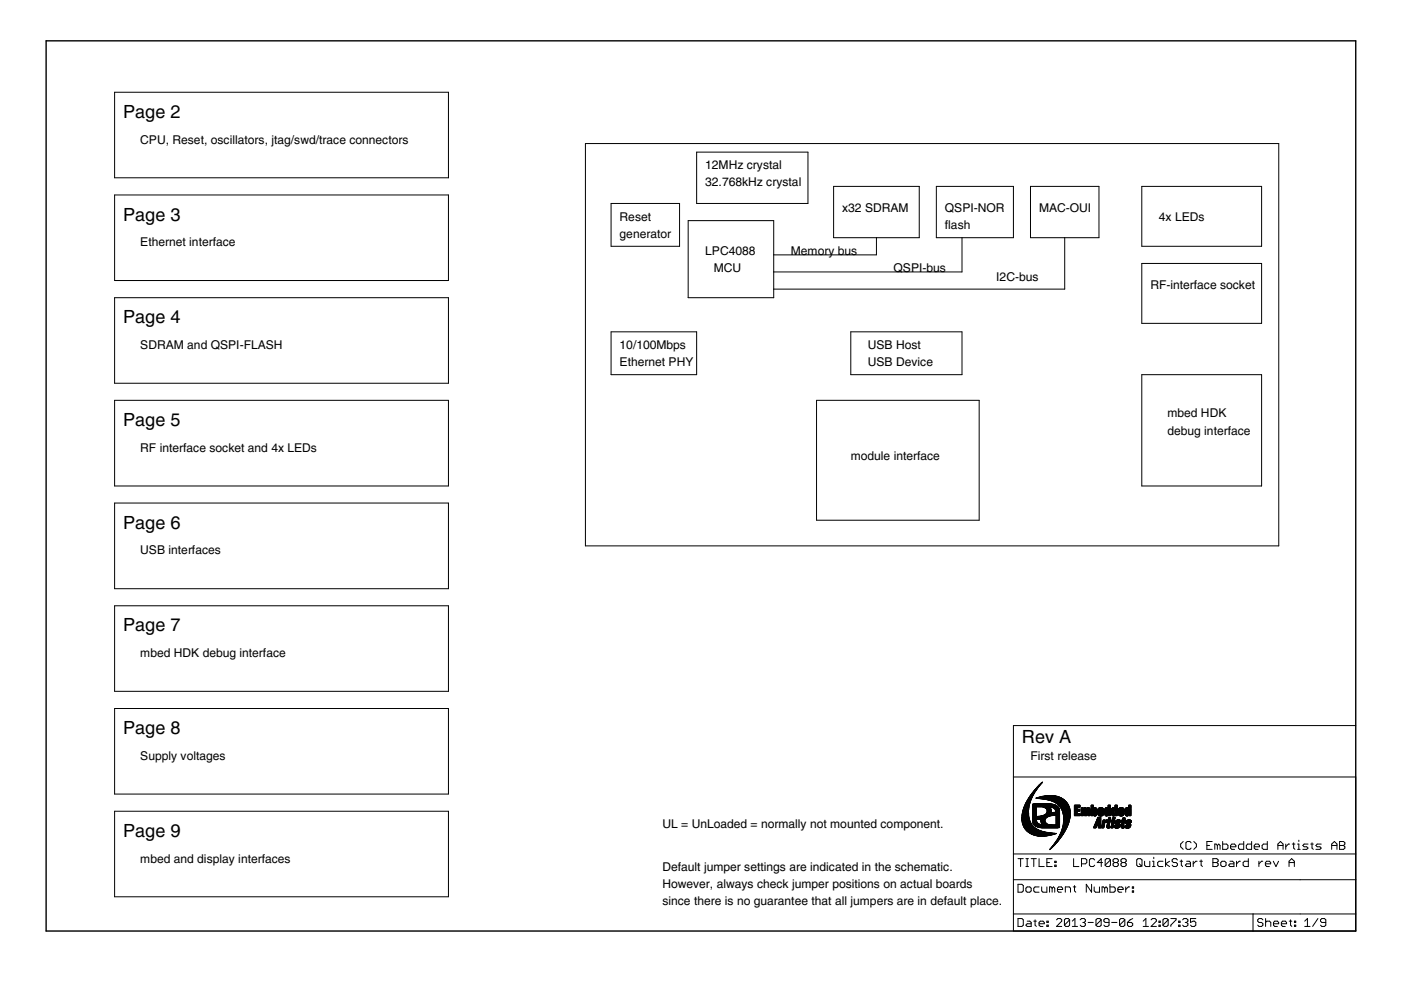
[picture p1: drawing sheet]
<svg xmlns="http://www.w3.org/2000/svg" width="297mm" height="210mm" viewBox="0 0 297 210" stroke-linecap="round" stroke-linejoin="round" font-family="sans-serif">
<defs><g id="words">
<g font-size="4.4">
<text x="26.1" y="25">Page 2</text>
<text x="26.1" y="46.8">Page 3</text>
<text x="26.1" y="68.6">Page 4</text>
<text x="26.1" y="90.3">Page 5</text>
<text x="26.1" y="112.1">Page 6</text>
<text x="26.1" y="133.9">Page 7</text>
<text x="26.1" y="155.7">Page 8</text>
<text x="216.7" y="157.5">Rev A</text>
<text x="26.1" y="177.4">Page 9</text>
</g>
<g font-size="3">
<text x="29.7" y="30.4">CPU, Reset, oscillators, jtag/swd/trace connectors</text>
<text x="149.5" y="35.9">12MHz crystal</text>
<text x="149.5" y="39.5">32.768kHz crystal</text>
<text x="131.4" y="46.8">Reset</text>
<text x="178.6" y="45">x32 SDRAM</text>
<text x="200.3" y="45">QSPI-NOR</text>
<text x="220.3" y="45">MAC-OUI</text>
<text x="245.7" y="46.8">4x LEDs</text>
<text x="29.7" y="52.2">Ethernet interface</text>
<text x="131.4" y="50.4">generator</text>
<text x="200.3" y="48.6">flash</text>
<text x="149.5" y="54">LPC4088</text>
<text x="151.3" y="57.7">MCU</text>
<text x="167.7" y="54">Memory bus</text>
<text x="189.4" y="57.7">QSPI-bus</text>
<text x="211.2" y="59.5">I2C-bus</text>
<text x="243.9" y="61.3">RF-interface socket</text>
<text x="29.7" y="74">SDRAM and QSPI-FLASH</text>
<text x="131.4" y="74">10/100Mbps</text>
<text x="131.4" y="77.6">Ethernet PHY</text>
<text x="184" y="77.6">USB Device</text>
<text x="184" y="74">USB Host</text>
<text x="247.5" y="88.5">mbed HDK</text>
<text x="29.7" y="95.8">RF interface socket and 4x LEDs</text>
<text x="247.5" y="92.1">debug interface</text>
<text x="180.4" y="97.6">module interface</text>
<text x="29.7" y="117.6">USB interfaces</text>
<text x="29.7" y="139.3">mbed HDK debug interface</text>
<text x="29.7" y="161.1">Supply voltages</text>
<text x="218.5" y="161.1">First release</text>
<text x="140.4" y="175.6">UL = UnLoaded = normally not mounted component.</text>
<text x="29.7" y="182.9">mbed and display interfaces</text>
<text x="140.4" y="184.7">Default jumper settings are indicated in the schematic.</text>
<text x="140.4" y="188.3">However, always check jumper positions on actual boards</text>
<text x="140.4" y="192">since there is no guarantee that all jumpers are in default place.</text>
</g>
</g></defs>
<g fill="#000" stroke="#000" stroke-width=".21">
<path d="M24.3 19.6h70.8zM95.1 19.6v18.1zM24.3 19.6v18.1zM24.3 37.7h70.8zM124.1 30.4h147zM147.7 32.3h23.6zM171.3 32.3v10.8zM176.7 39.5h18.2zM194.9 39.5v10.9zM198.5 39.5h16.4zM214.9 39.5v10.9zM218.5 39.5v10.9z"/>
<path d="M218.5 39.5h14.5zM242.1 39.5h25.4zM267.5 39.5v12.7zM271.1 30.4v85.3zM24.3 41.3h70.8zM24.3 41.3v18.2zM95.1 41.3v18.2zM24.3 59.5h70.8zM129.6 43.1h14.5zM129.6 43.1v9.1zM144.1 43.1v9.1zM129.6 52.2h14.5z"/>
<path d="M145.9 46.8h18.1zM147.7 32.3v10.8zM164 46.8v7.2zM164 54v3.7zM164 57.7v3.6zM164 54h21.8zM164 57.7h40zM147.7 43.1h23.6zM176.7 39.5v10.9zM176.7 50.4h9.1zM185.8 50.4v3.6zM185.8 50.4h9.1z"/>
<path d="M198.5 39.5v10.9zM198.5 50.4h5.5zM204 50.4v7.3zM204 50.4h10.9zM218.5 50.4h7.2zM225.7 50.4h7.3zM233 39.5v10.9zM242.1 39.5v12.7zM242.1 55.9h25.4zM242.1 52.2h25.4zM267.5 55.9v12.7zM24.3 63.1h70.8z"/>
<path d="M95.1 63.1v18.2zM129.6 70.4h18.1zM129.6 70.4v9zM145.9 46.8v16.3zM147.7 70.4v9zM129.6 79.4h18.1zM164 61.3v1.8zM145.9 63.1h18.1zM164 61.3h61.7zM180.4 70.4h23.6zM180.4 70.4v9zM204 70.4v9z"/>
<path d="M180.4 79.4h23.6zM225.7 50.4v10.9zM242.1 55.9v12.7zM242.1 79.4h25.4zM242.1 68.6h25.4zM267.5 79.4v23.6zM24.3 63.1v18.2zM24.3 84.9h70.8zM24.3 81.3h70.8zM95.1 84.9v18.1zM173.1 84.9h34.5zM207.6 84.9v25.4z"/>
<path d="M24.3 84.9v18.1zM24.3 106.7h70.8zM24.3 103h70.8zM95.1 106.7v18.1zM124.1 30.4v85.3zM173.1 84.9v25.4zM173.1 110.3h34.5zM242.1 79.4v23.6zM242.1 103h25.4zM124.1 115.7h147zM24.3 106.7v18.1zM24.3 128.4h70.8z"/>
<path d="M24.3 124.8h70.8zM95.1 128.4v18.2zM24.3 128.4v18.2zM24.3 150.2h70.8zM24.3 146.6h70.8zM95.1 150.2v18.2zM214.9 153.8h72.5zM24.3 150.2v18.2zM24.3 172h70.8zM24.3 168.4h70.8zM95.1 172v18.1zM214.9 153.8v10.9z"/>
<path d="M250.3 179v.5zM250.3 179l.6-.6zM251.4 178.7v1.1zM251.4 179.8l.3 .3zM251.4 178.7l.3-.3zM251.7 178.4h.6zM252.3 178.4l.2 .3zM253.7 179v.5zM253.1 178.4l.6 .6zM255.9 178.4v1.7zM255.9 179.3h.6zM255.9 178.4h1.1z"/>
<path d="M257.6 179h.2zM257.8 179l.3 .3zM258.1 179.3v.8zM258.1 179.3l.3-.3zM258.4 179l.3 .3zM258.7 179.3v.8zM259.2 178.4v1.7zM259.2 179h.9zM260.3 179.3v.5zM260.1 179l.2 .3zM260.9 179.3v.5zM261.2 179l-.3 .3z"/>
<path d="M261.2 179h.5zM261.7 179l.3 .3zM262 179.3v.2zM260.9 179.5h1.1zM262.6 179.3v.5zM262.8 179l-.2 .3zM262.8 179h.9zM263.7 178.4v1.7zM264.2 179.3v.5zM264.5 179l-.3 .3zM264.5 179h.9zM265.4 178.4v1.7z"/>
<path d="M265.9 179.3v.5zM266.2 179l-.3 .3zM266.2 179h.5zM266.7 179l.3 .3zM267 179.3v.2zM265.9 179.5h1.1zM267.6 179.3v.5zM267.9 179l-.3 .3zM267.9 179h.8zM268.7 178.4v1.7zM270.9 179l.6-.6zM270.9 179.3h1.1z"/>
<path d="M271.5 178.4l.5 .6zM272 179v1.1zM273.2 179l-.6 .5zM273.2 179h.2zM274 179h.6zM274.3 178.7v1.1zM274.3 179.8l.3 .3zM275.1 179h.3zM275.4 179v1.1zM275.4 178.1v.3zM276.5 179l-.3 .3zM276.2 179.3l.3 .2z"/>
<path d="M276.5 179h.8zM276.5 179.5h.6zM277.1 179.5l.2 .3zM277.9 179h.5zM278.2 178.7v1.1zM278.2 179.8l.2 .3zM279.3 179l-.3 .3zM279 179.3l.3 .2zM279.3 179h.8zM279.3 179.5h.5zM279.8 179.5l.3 .3zM282.3 179l.6-.6z"/>
<path d="M282.3 179.3h1.2zM282.9 178.4l.6 .6zM283.5 179v1.1zM284 178.4h.9zM284 179.3h.9zM284.9 178.4l.2 .3zM284.9 179.3l.2 .2zM285.1 178.7v.3zM285.1 179l-.2 .3zM285.1 179.5v.3zM285.1 179.8l-.2 .3zM214.9 164.7h72.5z"/>
<path d="M287.4 164.7v16.4zM24.3 172v18.1zM24.3 190.1h70.8zM214.9 197.4h50.8zM214.9 193.8v3.6zM214.9 193.8h50.8zM214.9 186.5v7.3zM214.9 181.1v5.4zM214.9 181.1h72.5zM214.9 164.7v16.4zM215.8 194.8v1.6zM215.8 196.4h.9z"/>
<path d="M215.8 182.1h1.2zM215.8 187.5v1.7zM215.8 189.2h.9zM216.4 182.1v1.6zM216.7 196.4l.3-.2zM215.8 194.8h.9zM216.7 189.2l.3-.3zM215.8 187.5h.9zM217 195v1.2zM216.7 194.8l.3 .2zM217 187.8v1.1zM216.7 187.5l.3 .3z"/>
<path d="M217.8 195.9l-.3 .3zM217.5 183.7h.6zM217.5 182.1h.6zM217.5 188.3v.6zM217.5 188.9l.3 .3zM217.8 195.3h.5zM217.5 196.2l.3 .2zM217.8 195.9h.8zM217.8 182.1v1.6zM217.8 189.2h.5zM217.8 188l-.3 .3zM218.3 195.3l.3 .3z"/>
<path d="M218.3 189.2l.3-.3zM217.8 188h.5zM218.6 195.6v.8zM217.8 196.4h.8zM218.6 182.1h1.1zM218.6 188.3v.6zM218.3 188l.3 .3zM219.2 195.3h.5zM219.2 182.1v1.6zM219.2 188.3v.6zM219.2 188.9l.3 .3zM219.5 195v1.2z"/>
<path d="M219.5 196.2l.2 .2zM219.5 188l-.3 .3zM219.5 189.2h.8zM220.3 195.6v.6zM220.3 195.6l.3-.3zM220.3 182.1v1.6zM220.3 183.7h1.1zM219.5 188h.8zM220.3 196.2l.3 .2zM220.6 195.3h.5zM220.9 188v.9zM220.9 188.9l.2 .3z"/>
<path d="M220.6 196.4h.5zM221.1 195.3l.3 .3zM221.1 189.2h.9zM221.4 195.6v.3zM220.3 195.9h1.1zM222 195.3h.2zM222 195.3v.3zM222 196.2h.2zM222 196.2v.2zM222 182.1v1.6zM222 183.7h1.1zM222 182.9h.5z"/>
<path d="M222 188v1.2zM222.2 195.3v.3zM222 195.6h.2zM222.2 196.2v.2zM222 196.4h.2zM222.5 188v1.2zM222.5 188h.3zM222.8 188l.3 .3zM222 182.1h1.1zM223.1 188.3v.9zM223.1 188.3l.3-.3zM223.4 188l.2 .3z"/>
<path d="M223.6 182.6h.3zM223.6 182.6v.3zM223.6 183.4h.3zM223.6 183.4v.3zM223.6 188.3v.9zM223.9 182.6v.3zM223.6 182.9h.3zM223.9 183.4v.3zM223.6 183.7h.3zM225.1 195.3l-1.1 1.1zM224.2 188.3v.6zM224.2 188.3l.3-.3z"/>
<path d="M224.3 194.8l-.3 .2zM224.2 188.9l.3 .3zM224.5 188h.5zM224.3 194.8h.5zM224.5 189.2h.5zM225 188l.3 .3zM224 196.4h1.1zM225.1 195v.3zM224.8 194.8l.3 .2zM225.3 188.3v.3zM224.2 188.6h1.1zM225.7 195v1.2z"/>
<path d="M225.7 195l.3-.2zM226.8 195l-1.1 1.2zM225.9 188v1.2zM225.9 188h.8zM226 194.8h.5zM225.7 196.2l.3 .2zM226.5 194.8l.3 .2zM226 196.4h.5zM226.7 188l.3 .3zM226.8 195v1.2zM226.8 196.2l-.3 .2zM227 188.3v.9z"/>
<path d="M227.4 195.3l.5-.5zM227.4 196.4h1.1zM227.5 188h.6zM227.6 182.1v1.6zM227.6 183.7h1.1zM227.8 187.8v1.1zM227.8 188.9l.3 .3zM227.9 194.8v1.6zM229 195l.3-.2zM229.3 194.8h.5zM229 196.2l.3 .2zM229.3 182.1v1.6z"/>
<path d="M229.3 182.1h.8zM229.8 194.8l.3 .2zM229.6 195.6h.2zM229.8 195.6l.3 .3zM229.3 196.4h.5zM230.1 195v.3zM230.1 195.3l-.3 .3zM230.1 195.9v.3zM230.1 196.2l-.3 .2zM230.1 182.1l.3 .2zM229.3 183.2h.8zM230.3 187.5v1.7z"/>
<path d="M230.3 187.5l1.1 1.7zM230.4 182.3v.6zM230.1 183.2l.3-.3zM230.7 195.6h1.1zM231 182.3v1.1zM231 183.4l.2 .3zM231.2 182.1l-.2 .2zM231.2 183.7h.6zM231.4 187.5v1.7zM231.2 182.1h.6zM232.1 183.4l-.3 .3zM232 188v.9z"/>
<path d="M232 188.9l.3 .3zM231.8 182.1l.3 .2zM232.3 189.2h.8zM232.4 195v1.2zM232.4 195l.2-.2zM233.5 195l-1.1 1.2zM232.6 194.8h.6zM232.4 196.2l.2 .2zM232.6 182.9h1.2zM233.1 188v1.2zM233.2 194.8l.3 .2zM232.6 196.4h.6z"/>
<path d="M233.5 195v1.2zM233.5 196.2l-.3 .2zM233.5 182.1v1.6zM232.6 182.9l.9-.8zM233.7 188v1.2zM233.7 188h.2zM233.9 188l.3 .3zM234 196.2l.3 .2zM234 195v.3zM234 195.3l.3 .3zM234.2 188.3v.9zM234.2 188.3l.3-.3z"/>
<path d="M234.3 196.4h.6zM234.3 194.8l-.3 .2zM234.3 195.6h.8zM234.3 182.3v1.1zM234.3 182.3l.3-.2zM234.3 183.4l1.1-1.1zM234.5 188l.3 .3zM234.6 182.1h.6zM234.3 183.4l.3 .3zM234.8 188.3v.9zM234.9 196.4l.2-.2zM234.3 194.8h.6z"/>
<path d="M235.1 195v1.2zM234.9 194.8l.2 .2zM235.2 182.1l.2 .2zM234.6 183.7h.6zM235.3 187.5v1.7zM235.3 189.2h.9zM235.4 182.3v1.1zM235.4 183.4l-.2 .3zM235.7 195.6h1.1zM236 182.3l.3-.2zM236 183.2v.2zM236 183.2l.3-.3z"/>
<path d="M236 182.3v.3zM236.2 189.2l.3-.3zM235.3 188h.9zM236.3 182.1h.5zM236 183.4l.3 .3zM236 182.6l.3 .3zM236.3 182.9h.5zM236.5 188.3v.6zM236.2 188l.3 .3zM236.8 182.1l.3 .2zM236.8 182.9l.3 .3zM236.3 183.7h.5z"/>
<path d="M237 188.3v.6zM237.3 188l-.3 .3zM237.1 182.3v.3zM237.1 182.6l-.3 .3zM237.1 183.2v.2zM237.1 183.4l-.3 .3zM237 188.9l.3 .3zM237.3 188h.5zM237.4 195v1.2zM237.4 195l.3-.2zM237.4 196.2l1.1-1.2zM237.7 194.8h.5z"/>
<path d="M237.4 196.2l.3 .2zM237.7 182.3l.2-.2zM237.7 183.2v.2zM237.7 183.2l.2-.3zM237.7 182.3v.3zM237.3 189.2h.5zM237.8 188l.3 .3zM237.9 182.1h.6zM237.7 183.4l.2 .3zM237.7 182.6l.2 .3zM237.9 182.9h.6zM238.1 188.3v.3z"/>
<path d="M237 188.6h1.1zM238.2 194.8l.3 .2zM237.7 196.4h.5zM238.5 195v1.2zM238.5 196.2l-.3 .2zM238.5 182.1l.3 .2zM238.5 182.9l.3 .3zM237.9 183.7h.6zM238.7 188v1.2zM238.7 188.6l.5-.6zM238.8 182.3v.3zM238.5 182.9l.3-.3z"/>
<path d="M238.8 183.2v.2zM238.8 183.4l-.3 .3zM239 195.6v.6zM239 196.2l.3 .2zM239.2 188h.3zM239.3 196.4h.6zM239 195.6l.6-.6zM240.2 196.2l-.3 .2zM239 195.6h.9zM240.1 188h.2zM240.1 188v.3zM240.1 188.9h.2z"/>
<path d="M240.1 188.9v.3zM239.6 195l.6-.2zM240.2 195.9v.3zM239.9 195.6l.3 .3zM240.3 188v.3zM240.1 188.3h.2zM240.3 188.9v.3zM240.1 189.2h.2zM241 182.3v1.1zM241 182.3l.3-.2zM241.3 182.1h.5zM241 183.4l.3 .3z"/>
<path d="M241.6 183.2l.5 .5zM241.8 182.1l.3 .2zM241.3 183.7h.5zM242.1 182.3v1.1zM242.1 183.4l-.3 .3zM242.4 195.3l.6-.5zM242.4 196.4h1.1zM242.7 182.6v.8zM242.7 183.4l.3 .3zM243 194.8v1.6zM243 183.7h.8zM243.8 182.6v1.1z"/>
<path d="M244.1 196.4l1.1-1.1zM244.1 195l.2-.2zM244.3 182.6h.3zM244.3 183.7h.6zM244.6 182.6v1.1zM244.6 181.8v.3zM244.3 194.8h.6zM244.1 196.4h1.1zM245.2 195v.3zM244.9 194.8l.3 .2zM245.4 182.9v.5zM245.4 183.4l.3 .3z"/>
<path d="M245.7 195.3h.3zM245.7 195.3v.3zM245.7 196.2h.3zM245.7 196.2v.2zM245.4 182.9l.3-.3zM245.7 183.7h.9zM246 195.3v.3zM245.7 195.6h.3zM246 196.2v.2zM245.7 196.4h.3zM246.6 195v1.2zM246.6 195l.2-.2z"/>
<path d="M247.7 195l-1.1 1.2zM245.7 182.6h.9zM246.8 194.8h.6zM246.6 196.2l.2 .2zM247.1 182.1v1.6zM247.1 183.2l.9-.6zM247.4 194.8l.3 .2zM246.8 196.4h.6zM247.7 195v1.2zM247.7 196.2l-.3 .2zM247.1 183.2l.9 .5zM248.2 194.8h1.1z"/>
<path d="M248.2 196.2v.2zM248.5 182.3v.3zM248.5 182.6l.3 .3zM248.8 182.1l-.3 .2zM248.8 182.9h.6zM248.5 183.4l.3 .3zM249.3 194.8v.2zM249.3 195l-1.1 1.2zM248.8 182.1h.6zM249.4 182.9l.2 .3zM248.8 183.7h.6zM249.4 182.1l.2 .2z"/>
<path d="M249.6 183.2v.2zM249.6 183.4l-.2 .3zM249.9 195.3h.3zM249.9 195.3v.3zM249.9 196.2h.3zM249.9 196.2v.2zM250.2 195.3v.3zM249.9 195.6h.3zM250.2 196.2v.2zM249.9 196.4h.3zM250.2 182.6h.5zM250.5 182.3v1.1z"/>
<path d="M250.5 183.4l.2 .3zM250.7 195l.3-.2zM250.3 179.5l.6 .6zM251 194.8h.6zM250.7 196.2l.3 .2zM251.3 183.4l.3-.2zM251.6 194.8l.3 .2zM251.3 195.6h.3zM251.6 195.6l.3 .3zM251 196.4h.6zM251.6 182.6h.5zM251.3 183.4l.3 .3z"/>
<path d="M251.6 183.2h.8zM251.7 180.1h.6zM251.9 195v.3zM251.6 195.6l.3-.3zM251.9 195.9v.3zM251.6 196.4l.3-.2zM252.1 182.6l.3 .3zM252.5 179.8l-.2 .3zM252.4 194.8v.8zM252.4 195.6l.6-.3zM252.4 182.9v.8zM251.6 183.7h.8z"/>
<path d="M252.4 196.2l.3 .2zM253 195.3h.2zM253 182.6v1.1zM253 183.2l.5-.6zM253.1 180.1l.6-.6zM253.2 195.3l.3 .3zM252.7 196.4h.5zM252.4 194.8h1.1zM253.5 195.6v.6zM253.2 196.4l.3-.2zM253.5 182.6h.3zM254.4 182.6h.5z"/>
<path d="M254.7 182.3v1.1zM254.7 183.4l.2 .3zM255.9 180.1h1.1zM257.2 182.1v1.6zM257.2 182.1h.8zM257.2 182.9h.8zM257.6 179v1.1zM258 182.1l.3 .2zM258 182.9l.3 .3zM257.2 183.7h.8zM258.3 182.3v.3zM258 182.9l.3-.3z"/>
<path d="M258.3 183.2v.2zM258.3 183.4l-.3 .3zM258.8 182.9v.5zM258.8 183.4l.3 .3zM259.1 183.7h.6zM259.1 182.6l-.3 .3zM259.2 180.1h.9zM259.7 183.7l.2-.3zM259.1 182.6h.6zM259.9 182.9v.5zM259.7 182.6l.2 .3zM260.1 180.1l.2-.3z"/>
<path d="M260.5 183.4l.3-.2zM260.8 182.6h.5zM260.5 183.4l.3 .3zM260.8 183.2h.8zM260.9 179.8l.3 .3zM261.3 182.6l.3 .3zM261.6 182.9v.8zM260.8 183.7h.8zM261.2 180.1h.5zM262.2 182.6v1.1zM262.7 182.6l-.5 .6zM262.7 182.6h.3z"/>
<path d="M262.6 179.8l.2 .3zM263.6 182.9v.5zM263.6 182.9l.2-.3zM262.8 180.1h.9zM263.6 183.4l.2 .3zM263.8 182.6h.9zM264.2 179.8l.3 .3zM264.7 182.1v1.6zM263.8 183.7h.9zM264.5 180.1h.9zM265.7 193.8v3.6zM265.7 193.8h10z"/>
<path d="M265.7 197.4h21.7zM265.9 179.8l.3 .3zM266.7 195v.3zM266.7 195.3l.2 .3zM266.2 180.1h.5zM266.9 182.6v1.1zM266.9 183.2l.6-.6zM266.9 194.8l-.2 .2zM266.9 195.6h.6zM266.7 196.2l.2 .2zM267.5 182.6h.2zM266.9 194.8h.6z"/>
<path d="M267.5 195.6l.3 .3zM266.9 196.4h.6zM267.5 194.8l.3 .2zM267.8 195.9v.3zM267.8 196.2l-.3 .2zM267.6 179.8l.3 .3zM268.3 182.9v.5zM268.3 182.9l.3-.3zM268.3 194.8v1.6zM268.3 195.6l.3-.3zM268.3 183.4l.3 .3zM268.6 182.6h.5z"/>
<path d="M268.6 195.3h.6zM267.9 180.1h.8zM268.6 183.7h.5zM269.1 182.6l.3 .3zM269.2 195.3l.2 .3zM269.4 182.9v.3zM268.3 183.2h1.1zM269.4 195.6v.8zM270 182.6l.5 1.1zM270 195.6v.6zM270 195.6l.3-.3zM270 196.2l.3 .2z"/>
<path d="M270.3 195.3h.5zM271.1 182.6l-.6 1.1zM270.3 196.4h.5zM270.8 195.3l.3 .3zM270.9 179v1.1zM271.1 195.6v.3zM270 195.9h1.1zM271.7 195.6v.6zM271.7 195.6l.2-.3zM271.7 196.2l.2 .2zM271.9 195.3h.6zM271.9 196.4h.6z"/>
<path d="M272.5 195.3l.3 .3zM272.6 179v1.1zM272.8 195.6v.3zM271.7 195.9h1.1zM273.3 182.6v1.1zM273.9 182.1l-.6 .5zM273.3 182.9h1.1zM273.3 195.3h.6zM273.6 195v1.2zM273.6 196.2l.3 .2zM273.9 182.1l.5 .5zM274.4 182.6v1.1z"/>
<path d="M274.4 195.3h.3zM274.4 195.3v.3zM274.4 196.2h.3zM274.4 196.2v.2zM274.7 195.3v.3zM274.4 195.6h.3zM274.7 196.2v.2zM274.4 196.4h.3zM275.1 180.1h.6zM214.9 186.5h60.8zM275.7 193.8h11.7zM276.2 180.1h.9z"/>
<path d="M276.6 195.3l.6-.5zM276.6 196.4h1.1zM277.1 180.1l.2-.3zM277.2 194.8v1.6zM279.4 194.8l-1.1 1.6zM279 180.1h.8zM279.8 180.1l.3-.3zM280 196.2l.2 .2zM280 195v.3zM280 195.3l.2 .3zM280.2 196.4h.6zM280.2 194.8l-.2 .2z"/>
<path d="M280.2 195.6h.9zM280.8 196.4l.3-.2zM280.2 194.8h.6zM281.1 195v1.2zM280.8 194.8l.3 .2zM282.3 179v1.1zM284 178.4v1.7zM284 180.1h.9zM275.7 186.5h11.7zM287.4 186.5v7.3zM287.4 193.8v3.6zM287.4 181.1v5.4z"/>
</g>
<path d="M9.8 8.7v188.7zM9.8 8.7h277.6zM287.4 8.7v188.7zM9.8 197.4h277.6z" fill="#000" stroke="#000" stroke-width=".3"/>
<g fill="#000" stroke="#000" stroke-width=".21">
<path d="M216.6 173.8l1.7 .1zM216.6 173.8h1.6zM216.6 173.7l1.6 .1zM216.6 173.7h1.6zM216.6 173.6l1.6 .1zM216.6 173.6h1.6zM216.7 173.5l1.5 .1zM216.7 173.5h1.5zM216.7 173.4l1.5 .1zM216.7 173.4h1.5zM216.7 173.4h1.4zM216.7 173.3l1.4 .1z"/>
<path d="M216.7 173.3h1.4zM216.7 173.2l1.4 .1zM216.7 173.2h1.4zM216.7 174l1.6 .1zM216.7 174h1.6zM216.7 173.9l1.6 .1zM216.7 173.9h1.6zM216.7 172.9h1.4zM216.7 172.8l1.4 .1zM216.7 172.8h1.4zM216.7 174.2h1.7zM216.7 174.1l1.7 .1z"/>
<path d="M216.7 174.1h1.7zM216.7 174l1.7 .1zM216.7 173.1l1.4 .1zM216.7 173.1h1.4zM216.7 173l1.4 .1zM216.7 173h1.4zM216.7 172.9l1.4 .1zM216.7 174.3l1.8 .1zM216.7 174.3h1.8zM216.7 174.3h1.7zM216.7 174.2l1.7 .1zM216.7 172.7l1.4 .1z"/>
<path d="M216.7 172.7h1.4zM216.7 172.6l1.4 .1zM216.7 172.6h1.4zM216.7 172.5l1.4 .1zM216.8 174.5l1.8 .1zM216.8 174.5h1.7zM216.8 174.4l1.7 .1zM216.8 174.4h1.7zM216.8 172.5h1.3zM216.8 172.4l1.3 .1zM216.8 172.4h1.3zM216.8 172.3l1.3 .1z"/>
<path d="M216.8 174.6l1.9 .1zM216.8 174.6h1.8zM216.8 172.3h1.3zM216.8 172.2l1.3 .1zM216.8 172.2h1.3zM216.8 172.1l1.3 .1zM216.8 174.8h1.9zM216.8 174.7l1.9 .1zM216.8 174.7h1.9zM216.8 172.1h1.3zM216.8 172l1.3 .1zM216.8 172h1.3z"/>
<path d="M216.9 174.8h1.9zM216.9 174.8l1.9 .1zM216.9 172h1.2zM216.9 171.9l1.2 .1zM216.9 171.9h1.2zM216.9 174.9h1.9zM216.9 174.9l2 .1zM216.9 174.9l1.9 .1zM216.9 171.8l1.2 .1zM216.9 171.8h1.2zM216.9 171.7l1.2 .1zM216.9 171.7h1.2z"/>
<path d="M216.9 171.6l1.2 .1zM217 175l1.9 .1zM217 175h1.9zM217 175.1l2 .1zM217 175.1h2zM217 171.6h1.1zM217 171.5l1.1 .1zM217 171.5h1.1zM217 171.4l1.1 .1zM217 171.4h1.1zM217 175.2h2.1zM217 175.3h2.2z"/>
<path d="M217 175.2l2.1 .1zM217 171.3l1.1 .1zM217 171.3h1.1zM217.1 175.3l2.1 .1zM217.1 175.3h2.1zM217.1 171.2l1 .1zM217.1 171.2h1zM217.1 175.4h2.2zM217.1 171.1l1 .1zM217.1 171.1h1zM217.2 175.5h2.2zM217.2 175.4l2.1 .1z"/>
<path d="M217.2 171l.9 .1zM217.2 171h1zM217.2 175.5l2.3 .1zM217.2 170.9l1 .1zM217.2 170.9h1zM217.2 175.6h2.3zM217.2 170.8l1 .1zM217.3 175.6l2.3 .1zM217.3 175.6h2.3zM217.3 170.8h.9zM217.3 170.7l.9 .1zM217.3 175.7h2.4z"/>
<path d="M217.3 170.7h.9zM217.3 170.6l.9 .1zM217.3 175.7l2.5 .1zM217.3 175.7h2.5zM217.4 170.6h.8zM217.4 170.5l.8 .1zM217.4 175.8h2.4zM217.4 170.5h.9zM217.4 170.4l.9 .1zM217.4 175.8l2.5 .1zM217.4 175.9h2.6zM217.4 170.4h.9z"/>
<path d="M217.4 170.3l.9 .1zM217.5 175.9h2.6zM217.5 170.3h.8zM217.5 175.9l2.6 .1zM217.5 170.2l.9 .1zM217.5 170.2h.9zM217.5 176h2.7zM217.6 170.2h.8zM217.6 170.1l.8 .1zM217.6 176h2.7zM217.6 176l2.8 .1zM217.6 170.1h.8z"/>
<path d="M217.6 176.1h2.9zM217.6 170l.8 .1zM217.6 170h.8zM217.7 176.1h2.9zM217.7 169.9h.8zM217.7 169.9l.7 .1zM217.7 176.1l3 .1zM217.7 176.2h3.1zM217.7 169.8l.8 .1zM217.7 169.8h.8zM217.8 176.2l3.1 .1zM217.8 169.8h.7z"/>
<path d="M217.8 169.7l.7 .1zM217.8 176.3h3.2zM217.8 169.7h.7zM217.8 169.6l.8 .1zM217.9 176.3h3.2zM217.9 169.6h.7zM217.9 169.5l.7 .1zM217.9 176.3l3.4 .1zM217.9 169.5h.7zM218 176.4h3.4zM218 169.4l.7 .1zM218 176.4h3.6z"/>
<path d="M218 169.4h.6zM218 169.3l.7 .1zM218 169.3h.7zM218.1 176.4l3.7 .1zM218.1 169.2l.6 .1zM218.1 176.5h3.9zM218.1 169.2h.6zM218.1 169.2h.7zM218.1 169.1l.7 .1zM218.1 176.5l4.1 .1zM218.2 169.1h.6zM218.2 169l.6 .1z"/>
<path d="M218.2 176.6h4.3zM218.2 176.6h4.6zM218.2 169h.6zM218.3 168.9l.6 .1zM218.3 168.9h.6zM218.3 168.8l.6 .1zM218.3 176.6l4.9 .1zM218.4 168.8l.5 .1zM218.4 176.7h5.2zM218.4 168.8h.5zM218.4 168.7l.5 .1zM218.4 168.7h.6z"/>
<path d="M218.4 176.7h5.6zM218.5 168.7h.5zM218.5 168.6l.5 .1zM218.5 176.7l5.4 .1zM218.5 168.6h.5zM218.5 168.6h.6zM218.6 168.5l.5 .1zM218.6 168.5h.5zM218.6 176.8h5.2zM218.6 168.4l.5 .1zM218.7 176.8h5zM218.7 168.4l.4 .1z"/>
<path d="M218.7 168.4h.5zM218.7 168.3l.5 .1zM218.7 176.8l4.9 .1zM218.8 168.3h.4zM218.8 168.2l.4 .1zM218.8 176.9h4.7zM218.8 168.2h.5zM218.9 168.1l.4 .1zM218.9 168.1h.4zM218.9 176.9l4.4 .1zM218.9 168l.4 .1zM218.9 174.2l.9 .1z"/>
<path d="M218.9 174.2h.9zM218.9 174.1l.9 .1zM218.9 174.1h.9zM218.9 174l.9 .1zM218.9 174l.8 .1zM218.9 174h.8zM218.9 173.9l.8 .1zM218.9 173.9h.8zM218.9 173.8l.8 .1zM218.9 173.8h.8zM218.9 173.8h.9zM218.9 173.4h2.9z"/>
<path d="M218.9 173.2h3.2zM218.9 170.9h5.2zM218.9 170.7l4.9 .1zM218.9 174.3h.9zM218.9 173.7l1 .1zM218.9 173.7h1.3zM218.9 173.7h1.6zM218.9 173.6l1.8 .1zM218.9 173.6h2.8zM218.9 173.5l2.8 .1zM218.9 173.5h2.8zM218.9 173.4l2.9 .1z"/>
<path d="M218.9 173.3l3 .1zM218.9 173.3h3zM218.9 173.2l3.1 .1zM218.9 173.1l3.3 .1zM218.9 173.1h3.4zM218.9 173.1h.8zM218.9 173l.8 .1zM218.9 173h.8zM218.9 172.9l.8 .1zM218.9 172.9h.8zM218.9 172.8l.8 .1zM218.9 172.8h.8z"/>
<path d="M218.9 172.7l.8 .1zM218.9 172.7h.8zM218.9 172.6l.8 .1zM218.9 172.6h.8zM218.9 172.5l.8 .1zM218.9 172.5h.8zM218.9 172.4l.8 .1zM218.9 172.4h.8zM218.9 172.3l.8 .1zM218.9 172.3h.8zM218.9 172.2l.8 .1zM218.9 172.2h.8z"/>
<path d="M218.9 172.1l.8 .1zM218.9 172.1h.8zM218.9 172l.8 .1zM218.9 172h.8zM218.9 171.9l.8 .1zM218.9 171.9h.8zM218.9 171.8l.8 .1zM218.9 171.8h.8zM218.9 171.7l.8 .1zM218.9 171.7h.8zM218.9 171.6l.8 .1zM218.9 171.6h.8z"/>
<path d="M218.9 171.5l.8 .1zM218.9 171.5h.8zM218.9 171.4l.8 .1zM218.9 171.4h.8zM218.9 171.3l.8 .1zM218.9 171.3h.8zM218.9 171.2l.8 .1zM218.9 171.2h.8zM218.9 171.1l.8 .1zM218.9 171.1h.8zM218.9 171l.8 .1zM218.9 171h5.4z"/>
<path d="M218.9 171h5.3zM218.9 170.9l5.3 .1zM218.9 170.8l5.1 .1zM218.9 170.8h5.1zM218.9 170.7l5 .1zM218.9 170.7h4.9zM218.9 170.6l4.7 .1zM218.9 170.6h4.7zM218.9 170.6h4.5zM218.9 170.5l4.4 .1zM218.9 170.5h4.2zM218.9 168l.5 .1z"/>
<path d="M219 174.4l.9 .1zM219 177h4.2zM219 174.4h.9zM219 174.3l.9 .1zM219 168h.4zM219 174.5l1 .1zM219 174.5h1zM219 167.9l.4 .1zM219 174.6h1.1zM219.1 174.5l1 .1zM219.1 167.9h.3zM219.1 174.6l1.1 .1z"/>
<path d="M219.1 177h3.9zM219.1 174.7h1.1zM219.1 170.5h3.8zM219.1 167.8l.4 .1zM219.1 174.7l1.3 .1zM219.1 174.7h1.2zM219.1 174.8h1.4zM219.1 167.8h.4zM219.2 177l3.7 .1zM219.2 167.7l.3 .1zM219.2 174.8l1.7 .1zM219.2 174.8h1.5z"/>
<path d="M219.2 167.7h.4zM219.2 174.9h3.9zM219.3 174.9l5.3 .1zM219.3 167.6l.3 .1zM219.3 167.6h.4zM219.3 177.1h3.4zM219.3 167.5l.4 .1zM219.4 167.5h.4zM219.4 175h5.2zM219.4 170.4l3.2 .1zM219.4 177.1h3.2zM219.4 175l5.2 .1z"/>
<path d="M219.4 167.4l.4 .1zM219.4 167.4h.4zM219.5 167.4h.3zM219.5 175.1h5.1zM219.5 167.3l.3 .1zM219.5 167.3h.4zM219.6 177.1l2.8 .1zM219.6 175.1l5 .1zM219.6 167.2l.3 .1zM219.6 169.2h5.5zM219.6 167.2h.3zM219.6 175.2h5z"/>
<path d="M219.7 167.2h.3zM219.7 175.2h4.9zM219.7 169.2l5.4 .1zM219.7 167.1l.3 .1zM219.7 177.2h2.5zM219.7 169.2h5.3zM219.7 171l4.6 .1zM219.7 167.1h.3zM219.8 175.2l4.8 .1zM219.8 167l.2 .1zM219.8 167h.3zM219.8 169.1l5.2 .1z"/>
<path d="M219.8 166.9l.3 .1zM219.9 175.3h4.7zM219.9 177.2h2.1zM219.9 166.9h.2zM219.9 166.9h.3zM219.9 169.1h5zM220 166.8l.2 .1zM220 166.8h.2zM220.1 175.3l4.5 .1zM220.1 169.1h4.7zM220.1 166.7l.2 .1zM220.1 166.7h.2z"/>
<path d="M220.1 166.6l.3 .1zM220.1 177.2l1.5 .1zM220.1 166.6h.3zM220.2 175.4h4.4zM220.2 169l4.5 .1zM220.2 166.6h.2zM220.2 173.1h2.2zM220.2 169.3h5zM220.2 166.5l.2 .1zM220.3 166.5h.2zM220.3 169h4.3zM220.3 166.4l.2 .1z"/>
<path d="M220.4 175.4l4.2 .1zM220.4 166.4h.1zM220.4 166.3l.2 .1zM220.4 166.3h.2zM220.5 169h4.1zM220.5 166.3h.1zM220.5 177.3h.7zM220.5 175.5h4.1zM220.6 173l1.9 .1zM220.6 166.2l.1 .1zM220.6 166.2h.1zM220.6 169.3l4.7 .1z"/>
<path d="M220.6 168.9l3.9 .1zM220.6 166.1l.2 .1zM220.7 174l.8 .1zM220.7 174h.8zM220.7 173.9l.8 .1zM220.7 166.1h.1zM220.7 174.3h.9zM220.7 174.2l.9 .1zM220.7 174.2h.9zM220.7 174.1l.9 .1zM220.7 174.1h.9zM220.7 174l.9 .1z"/>
<path d="M220.7 173.9h.9zM220.7 173.8l.9 .1zM220.7 173.8h.9zM220.7 173.7l.9 .1zM220.7 173.7h.9zM220.7 174.3l.9 .1zM220.7 173.6l.9 .1zM220.7 173h1.9zM220.7 168.9h3.6zM220.7 166l.2 .1zM220.8 174.4l.9 .1zM220.8 174.4h.9z"/>
<path d="M220.8 175.5h3.5zM220.8 174.5l1 .1zM220.8 174.5h1zM220.8 166h.1zM220.8 165.9l.1 .1zM220.8 174.6h1.1zM220.9 174.6l1 .1zM220.9 174.7h1.1zM220.9 173h1.9zM220.9 169.4h4.4zM220.9 168.8l3.3 .1zM220.9 174.7l1.2 .1z"/>
<path d="M221 174.8h1.2zM221 174.8h1.3zM221 174.8l1.4 .1zM221 172.9l1.9 .1zM221 171.1h3.3zM221.1 168.8l3 .1zM221.1 172.9h2.1zM221.2 169.4h4.2zM221.2 171.1l1.4 .1zM221.3 172.8l2.4 .1zM221.3 168.8h2.7zM221.3 172.8h3.3z"/>
<path d="M221.3 171.1l1.3 .1zM221.4 171.2h1.2zM221.4 172.8h3.2zM221.4 169.4l4 .1zM221.5 172.7l3.1 .1zM221.5 171.2l1.2 .1zM221.5 168.7l2.3 .1zM221.6 172.7h3zM221.6 171.2l1.1 .1zM221.6 171.3h1.1zM221.7 171.3l1 .1zM221.7 169.5h3.8z"/>
<path d="M221.7 172.6l2.9 .1zM221.7 172.6h2.9zM221.7 171.4h1.1zM221.8 172.6h2.8zM221.8 168.7h1.8zM221.8 171.4h1zM221.8 172.5l2.8 .1zM221.8 171.4l1 .1zM221.8 172.5h2.8zM221.8 171.5h1zM221.8 169.5h3.7zM221.9 172.4l2.7 .1z"/>
<path d="M221.9 172.4h2.7zM221.9 171.5l.9 .1zM221.9 171.5h.9zM221.9 171.6h.9zM222 172.3l2.6 .1zM222 172.3h.8zM222 171.6l.8 .1zM222 172.2l.9 .1zM222 172.2h.9zM222 171.7l.9 .1zM222 171.7h.9zM222 172.1l.9 .1z"/>
<path d="M222 172.1h.9zM222 172l.9 .1zM222 172h.9zM222 171.9l.9 .1zM222 171.9h.9zM222 171.8l.9 .1zM222 171.8h.9zM222 169.5l3.6 .1zM222.2 168.7h1.1zM222.2 169.6h3.4zM222.4 169.6l3.3 .1zM222.5 169.7h3.2z"/>
<path d="M222.6 169.7h3.2zM222.7 169.7l3.1 .1zM222.7 179.9h.2zM222.8 171.1l1.6 .1zM222.8 179.8l.1 .1zM222.8 179.8h.2zM222.9 179.7l.1 .1zM222.9 169.8h2.9zM222.9 179.7h.1zM222.9 179.7h.2zM222.9 179.6l.2 .1zM222.9 169.8h3z"/>
<path d="M223 179.6h.1zM223 171.1l1.4 .1zM223 172.3h1.6zM223 179.6h.2zM223 169.8l2.9 .1zM223.1 179.5l.1 .1zM223.1 179.5h.1zM223.1 171.2h1.3zM223.1 179.5h.2zM223.1 179.4l.2 .1zM223.2 179.4h.2zM223.2 169.9h2.8z"/>
<path d="M223.2 179.3l.2 .1zM223.2 171.2l1.3 .1zM223.2 179.3h.2zM223.2 172.3h1.4zM223.3 179.3h.2zM223.3 179.2l.2 .1zM223.3 179.2h.2zM223.3 171.2l1.2 .1zM223.3 179.2h.3zM223.4 171.3h1.1zM223.4 169.9l2.6 .1zM223.4 179.1l.2 .1z"/>
<path d="M223.4 171.3l1.1 .1zM223.4 170h2.7zM223.4 179.1h.3zM223.4 179l.3 .1zM223.4 179h.3zM223.5 179h.2zM223.5 171.4h1zM223.5 170l2.6 .1zM223.5 172.2l1.1 .1zM223.5 178.9l.3 .1zM223.5 178.9h.3zM223.5 171.4h1.1z"/>
<path d="M223.5 171.4l1.1 .1zM223.5 170.1h2.6zM223.6 178.8l.3 .1zM223.6 178.8h.3zM223.6 171.5h1zM223.6 170.1h2.5zM223.6 178.7l.3 .1zM223.7 171.5l.9 .1zM223.7 178.7h.3zM223.7 178.6l.3 .1zM223.7 171.6h.9zM223.7 170.1l2.5 .1z"/>
<path d="M223.7 178.6h.4zM223.7 171.6l.9 .1zM223.7 170.2h2.5zM223.8 178.6h.3zM223.8 171.7l.8 .1zM223.8 171.7h.8zM223.8 178.5l.3 .1zM223.8 178.5h.4zM223.8 172.8l.8 .1zM223.8 172.2h.8zM223.8 172.1l.8 .1zM223.8 171.9l.8 .1z"/>
<path d="M223.8 171.9h.8zM223.8 171.8l.8 .1zM223.8 171.8h.8zM223.8 170.2h2.4zM223.8 172.1h.8zM223.8 172l.8 .1zM223.8 172h.8zM223.9 178.4h.3zM223.9 178.4l.3 .1zM223.9 172.9h.7zM223.9 170.2l2.4 .1zM223.9 178.4h.4z"/>
<path d="M223.9 170.3h2.4zM223.9 174.9h.7zM223.9 174.8l.7 .1zM223.9 174.8h.7zM223.9 174.7l.7 .1zM223.9 174.7h.7zM223.9 174.6l.7 .1zM223.9 174.6h.7zM223.9 174.5l.7 .1zM223.9 174.5h.7zM223.9 174.4l.7 .1zM223.9 174.4h.7z"/>
<path d="M223.9 174.3l.7 .1zM223.9 174.3h.7zM223.9 174.2l.7 .1zM223.9 174.2h.7zM223.9 174.1l.7 .1zM223.9 174.1h.7zM223.9 174l.7 .1zM223.9 174h.7zM223.9 173.9l.7 .1zM223.9 173.9h.7zM223.9 173.8l.7 .1zM223.9 173.8h.7z"/>
<path d="M223.9 173.7l.7 .1zM223.9 173.7h.7zM223.9 173.6l.7 .1zM223.9 173.6h.7zM223.9 173.5l.7 .1zM223.9 173.5h.7zM223.9 173.4l.7 .1zM223.9 173.4h.7zM223.9 173.3l.7 .1zM223.9 173.3h.7zM223.9 173.2l.7 .1zM223.9 173.2h.7z"/>
<path d="M223.9 173.1l.7 .1zM223.9 173.1h.7zM223.9 173l.7 .1zM223.9 173h.7zM223.9 172.9l.7 .1zM223.9 178.3l.4 .1zM224 178.3h.3zM224 178.2l.4 .1zM224 170.3h2.3zM224 178.2h.4zM224 170.3l2.4 .1zM224.1 178.1l.4 .1z"/>
<path d="M224.1 170.4h2.2zM224.1 178.1h.4zM224.1 178l.4 .1zM224.1 170.4l2.3 .1zM224.2 178h.4zM224.2 170.5h2.2zM224.2 177.9l.4 .1zM224.2 177.9h.4zM224.2 177.8l.5 .1zM224.3 177.8l.4 .1zM224.3 177.8h.4zM224.3 170.5l2.1 .1z"/>
<path d="M224.3 170.6h2.2zM224.3 177.7l.4 .1zM224.3 177.7l.5 .1zM224.3 177.7h.5zM224.4 177.6l.5 .1zM224.4 177.6h.5zM224.4 170.6l2.1 .1zM224.4 170.7h2.1zM224.4 177.5l.5 .1zM224.5 177.5h.5zM224.5 170.7l2 .1zM224.5 177.4l.5 .1z"/>
<path d="M224.5 170.7l2.1 .1zM224.5 177.4h.5zM224.5 177.3l.5 .1zM224.5 170.8h2.1zM224.6 177.3l.5 .1zM224.6 177.3h.5zM224.6 170.8l2 .1zM224.6 177.2l.5 .1zM224.6 177.2h.5zM224.6 170.9h2zM224.6 177.2h.6zM224.6 177.1l.6 .1z"/>
<path d="M224.7 177.1h.5zM224.7 177.1h.6zM224.7 170.9l1.9 .1zM224.7 177l.6 .1zM224.7 177h.6zM224.7 171h2zM224.7 171h1.9zM224.7 176.9l.7 .1zM224.7 171l2 .1zM224.8 176.9h.6zM224.8 176.8l.6 .1zM224.8 171.1h1.9z"/>
<path d="M224.8 176.8h.6zM224.8 171.1l1.9 .1zM224.9 176.7l.6 .1zM224.9 171.2h1.9zM224.9 176.7h.6zM224.9 176.6l.6 .1zM224.9 176.6h.7zM224.9 171.2l1.9 .1zM224.9 171.3h1.9zM224.9 176.5l.7 .1zM225 176.4h.7zM225 171.4h1.8z"/>
<path d="M225 171.3l1.8 .1zM225 176.5h.6zM225 176.4l.7 .1zM225 176.3l.7 .1zM225 171.4l1.8 .1zM225 176.3h.7zM225 176.3h.8zM225 176.2l.8 .1zM225 171.5h1.8zM225.1 176.1l.7 .1zM225.1 176.1h.7zM225.1 176.2h.7z"/>
<path d="M225.1 171.5l1.7 .1zM225.1 171.5h1.7zM225.1 176.1h.8zM225.1 176l.8 .1zM225.1 171.6l1.7 .1zM225.1 171.6h1.7zM225.1 176h.8zM225.1 175.9l.9 .1zM225.1 171.7l1.7 .1zM225.1 171.7h1.7zM225.2 175.9h.8zM225.2 175.8l.8 .1z"/>
<path d="M225.2 175.8h.8zM225.2 171.8h1.7zM225.2 171.7l1.6 .1zM225.2 175.7l.8 .1zM225.2 175.7h.9zM225.2 171.9h1.7zM225.2 171.8l1.7 .1zM225.3 175.6l.8 .1zM225.3 175.6h.8zM225.3 172h1.6zM225.3 171.9l1.6 .1zM225.3 175.5l.8 .1z"/>
<path d="M225.3 175.5h.9zM225.3 172.1l1.6 .1zM225.3 172.1h1.6zM225.3 172l1.6 .1zM225.3 175.4l.9 .1zM225.3 175.4h.9zM225.3 172.2l1.6 .1zM225.3 172.2h1.6zM225.3 175.3l.9 .1zM225.3 175.3h.9zM225.3 175.3h1zM225.4 175.2h.9z"/>
<path d="M225.4 175.1l.9 .1zM225.4 175.1h.9zM225.4 172.4h1.5zM225.4 172.3l1.5 .1zM225.4 172.3h1.5zM225.4 175.2l.9 .1zM225.4 175l.9 .1zM225.4 175l1 .1zM225.4 175h1zM225.4 174.9l1 .1zM225.4 172.6h1.5zM225.4 172.5l1.5 .1z"/>
<path d="M225.4 172.5h1.5zM225.4 172.4l1.5 .1zM225.4 174.7l1.1 .1zM225.4 174.7h1.1zM225.4 174.9h1zM225.4 174.8l1.1 .1zM225.4 174.8h1.1zM225.4 172.8h1.5zM225.4 172.7l1.5 .1zM225.4 172.7h1.5zM225.4 172.6l1.5 .1zM225.5 174.7h1z"/>
<path d="M225.5 174.6l1 .1zM225.5 174.6h1zM225.5 174.5l1 .1zM225.5 174.5l1.1 .1zM225.5 174.5h1.1zM225.5 174.4l1.1 .1zM225.5 174.4h1.1zM225.5 173l1.4 .1zM225.5 173h1.4zM225.5 172.9l1.4 .1zM225.5 172.9h1.4zM225.5 172.8l1.4 .1z"/>
<path d="M225.5 172.8h1.4zM225.5 174.3l1.1 .1zM225.5 174.3h1.2zM225.5 174.2l1.2 .1zM225.5 174.2h1.2zM225.5 174.1l1.2 .1zM225.5 174.1h1.2zM225.5 174l1.2 .1zM225.5 174h1.2zM225.5 173.9l1.2 .1zM225.5 173.9h1.2zM225.5 173.8l1.2 .1z"/>
<path d="M225.5 173.8h1.2zM225.5 173.8h1.3zM225.5 173.7l1.3 .1zM225.5 173.7h1.3zM225.5 173.6l1.3 .1zM225.5 173.6h1.3zM225.5 173.5l1.3 .1zM225.5 173.5h1.3zM225.5 173.4l1.3 .1zM225.5 173.4h1.4zM225.5 173.3l1.4 .1zM225.5 173.3h1.4z"/>
<path d="M225.5 173.2l1.4 .1zM225.5 173.2h1.4zM225.5 173.1l1.4 .1zM225.5 173.1h1.4zM227.8 172.9l1.2 .1zM227.8 172.9h1.2zM227.8 172.8l1.2 .1zM227.8 172.8h1.2zM227.8 172.7l1.2 .1zM227.8 172.7h1.2zM227.8 172.6l1.2 .1zM227.8 172.6h1.2z"/>
<path d="M227.8 172.5l1.2 .1zM227.8 172.5h.5zM227.8 172.4l.5 .1zM227.8 172.4h.5zM227.8 172.3l.5 .1zM227.8 172.3h.5zM227.8 172.2l.5 .1zM227.8 172.2h.5zM227.8 172.1l.5 .1zM227.8 172.1h.5zM227.8 172l.5 .1zM227.8 172h.5z"/>
<path d="M227.8 172h1.1zM227.8 171.9l1.1 .1zM227.8 171.9h1.1zM227.8 171.8l1.1 .1zM227.8 171.8h1.1zM227.8 171.7l1.1 .1zM227.8 171.7h1.1zM227.8 171.6l1.1 .1zM227.8 171.6h1.1zM227.8 171.5l.5 .1zM227.8 171.5h.5zM227.8 171.4l.5 .1z"/>
<path d="M227.8 171.4h.5zM227.8 171.3l.5 .1zM227.8 171.3h.5zM227.8 171.2l.5 .1zM227.8 171.2h.5zM227.8 171.1l1.2 .1zM227.8 171.1h1.2zM227.8 171l1.2 .1zM227.8 171h1.2zM227.8 170.9l1.2 .1zM227.8 170.9h1.2zM227.8 170.8l1.2 .1z"/>
<path d="M227.8 170.8h1.2zM227.8 170.7l1.2 .1zM229.2 171.6l.6 .1zM229.2 171.6h1.9zM229.2 171.5l1.9 .1zM229.2 171.5h1.9zM229.2 171.4l1.9 .1zM229.3 172.9l.4 .1zM229.3 172.9h.4zM229.3 172.8l.4 .1zM229.3 172.8h.4zM229.3 172.7l.4 .1z"/>
<path d="M229.3 172.7h.4zM229.3 172.6l.4 .1zM229.3 172.6h.4zM229.3 172.5l.4 .1zM229.3 172.5h.4zM229.3 172.4l.4 .1zM229.3 172.4h.4zM229.3 172.3l.4 .1zM229.3 172.3h.4zM229.3 172.2l.4 .1zM229.3 172.2h.4zM229.3 172.1l.4 .1z"/>
<path d="M229.3 172.1h.4zM229.3 172l.4 .1zM229.3 172h.4zM229.3 171.9l.4 .1zM229.3 171.9h.4zM229.3 171.8l.4 .1zM229.3 171.8h.4zM229.3 171.7l.4 .1zM229.3 171.7h.4zM229.3 171.6l.4 .1zM229.3 171.4h.4zM229.3 171.3l.4 .1z"/>
<path d="M229.3 171.3h.4zM229.7 171.4h.7zM229.8 171.4h.5zM229.8 171.3l.5 .1zM229.8 171.3h.4zM229.9 171.6l.6 .1zM229.9 171.6l.5 .1zM229.9 171.2l.3 .1zM229.9 172.9l.5 .1zM229.9 172.9h.5zM229.9 172.8l.5 .1zM229.9 172.8h.5z"/>
<path d="M229.9 172.7l.5 .1zM229.9 172.7h.5zM229.9 172.6l.5 .1zM229.9 172.6h.5zM229.9 172.5l.5 .1zM229.9 172.5h.5zM229.9 172.4l.5 .1zM229.9 172.4h.5zM229.9 172.3l.5 .1zM229.9 172.3h.5zM229.9 172.2l.5 .1zM229.9 172.2h.5z"/>
<path d="M229.9 172.1l.5 .1zM229.9 172.1h.5zM229.9 172l.5 .1zM229.9 172h.5zM229.9 171.9l.5 .1zM229.9 171.9h.5zM229.9 171.8l.5 .1zM229.9 171.8h.5zM229.9 171.7l.5 .1zM229.9 171.7h.5zM230.4 171.4h.7zM230.4 171.4h.6z"/>
<path d="M230.4 171.3l.6 .1zM230.5 171.3h.4zM230.5 171.6l.6 .1zM230.5 171.2l.4 .1zM230.6 171.7l.5 .1zM230.6 171.7h.5zM230.6 171.6l.5 .1zM230.7 172.9l.4 .1zM230.7 172.9h.4zM230.7 172.8l.4 .1zM230.7 172.8h.4zM230.7 172.7l.4 .1z"/>
<path d="M230.7 172.7h.4zM230.7 172.6l.4 .1zM230.7 172.6h.4zM230.7 172.5l.4 .1zM230.7 172.5h.4zM230.7 172.4l.4 .1zM230.7 172.4h.4zM230.7 172.3l.4 .1zM230.7 172.3h.4zM230.7 172.2l.4 .1zM230.7 172.2h.4zM230.7 172.1l.4 .1z"/>
<path d="M230.7 172.1h.4zM230.7 172l.4 .1zM230.7 172h.4zM230.7 171.9l.4 .1zM230.7 171.9h.4zM230.7 171.8l.4 .1zM230.7 171.8h.4zM230.7 171.7l.4 .1zM231.4 172.9l.4 .1zM231.4 172.9h.4zM231.4 172.8l.4 .1zM231.4 172.8h.4z"/>
<path d="M231.4 172.8h1.1zM231.4 172.6l1.1 .1zM231.4 172.6h.5zM231.4 172.5l.5 .1zM231.4 172.5h.4zM231.4 172.4l.4 .1zM231.4 172.4h.4zM231.4 172.3l.4 .1zM231.4 172.3h.4zM231.4 172.2l.4 .1zM231.4 172.2h.4zM231.4 172.1l.4 .1z"/>
<path d="M231.4 172.1h.4zM231.4 172l.4 .1zM231.4 172h.4zM231.4 171.9l.4 .1zM231.4 171.9h.4zM231.4 171.8l.4 .1zM231.4 171.8h.4zM231.4 171.7l.4 .1zM231.4 171.7h.5zM231.4 171.6l.5 .1zM231.4 171.6l1.1 .1zM231.4 171.6h1.1z"/>
<path d="M231.4 171.4l1.1 .1zM231.4 171.4h1.1zM231.4 171.4h.4zM231.4 171.3l.4 .1zM231.4 171.3h.4zM231.4 171.2l.4 .1zM231.4 171.2h.4zM231.4 171.1l.4 .1zM231.4 171.1h.4zM231.4 171l.4 .1zM231.4 171h.4zM231.4 170.9l.4 .1z"/>
<path d="M231.4 170.9h.4zM231.4 170.8l.4 .1zM231.4 170.8h.4zM231.4 170.7l.4 .1zM231.4 172.7l1.1 .1zM231.4 172.7h1.1zM231.4 171.5l1.1 .1zM231.4 171.5h1.1zM231.8 172.8h.7zM231.9 175.5h.5zM231.9 172.8l.6 .1zM231.9 171.4h.6z"/>
<path d="M231.9 171.3l.5 .1zM231.9 175.4l.5 .1zM231.9 175.4h.5zM231.9 175.3l.5 .1zM231.9 172.9h.5zM231.9 175.3h.6zM231.9 172.9l.5 .1zM231.9 171.3h.5zM232 175.2l.4 .1zM232 175.2h.5zM232 173h.3zM232 171.2l.3 .1z"/>
<path d="M232 175.1l.5 .1zM232 175.1h.5zM232 172.6h.6zM232 175l1.4 .1zM232.1 172.6h.5zM232.1 171.6l.5 .1zM232.1 175h1.3zM232.1 174.9l1.3 .1zM232.1 172.5l.5 .1zM232.1 172.5h.5zM232.1 172.4l.5 .1zM232.1 172.4h.5z"/>
<path d="M232.1 172.3l.5 .1zM232.1 172.3h.5zM232.1 172.2l.5 .1zM232.1 172.2h.5zM232.1 172.1l.5 .1zM232.1 172.1h.5zM232.1 172l.5 .1zM232.1 172h.5zM232.1 171.9l.5 .1zM232.1 171.9h.5zM232.1 171.8l.5 .1zM232.1 171.8h.5z"/>
<path d="M232.1 171.7l.5 .1zM232.1 171.7h.5zM232.1 174.9h1.3zM232.1 174.8l1.3 .1zM232.1 173h.1zM232.2 174.8h1.2zM232.2 174.7l1.2 .1zM232.2 174.7h1.2zM232.2 174.7h.5zM232.2 174.6h.5zM232.2 174.6l.5 .1zM232.3 174.5l.4 .1z"/>
<path d="M232.3 174.5h.4zM232.3 174.4l.4 .1zM232.3 174.4h.5zM232.3 174.3l.5 .1zM232.4 174.3h.4zM232.4 174.2l.4 .1zM232.4 174.2h.4zM232.5 174.1l.3 .1zM232.5 174.1h.4zM232.5 174l.4 .1zM232.5 174h.4zM232.5 173.9l.4 .1z"/>
<path d="M232.5 173.9h.4zM232.6 173.8l.3 .1zM232.6 173.8h.3zM232.6 173.8h.8zM232.6 173.7l.8 .1zM232.6 173.7h.8zM232.6 173.6l.8 .1zM232.7 173.6h.7zM232.7 173.5l.7 .1zM232.7 173.5h.7zM232.7 173.4l.7 .1zM232.7 173.4h.7z"/>
<path d="M232.8 173.3l.6 .1zM232.8 173.3h.6zM232.8 172.6h.5zM232.8 172.6h.4zM232.8 172.5l.4 .1zM232.8 172.5h.4zM232.8 172.4l.4 .1zM232.8 172.4h.4zM232.8 172.3l.4 .1zM232.8 172.3h.4zM232.8 172.2l.4 .1zM232.8 172.2h.4z"/>
<path d="M232.8 172.1l1.2 .1zM232.8 172.1h1.2zM232.8 172l1.2 .1zM232.8 172h1.2zM232.8 171.9l1.2 .1zM232.8 171.9h1.2zM232.8 171.8l.4 .1zM232.8 171.8h.4zM232.8 171.7l.4 .1zM232.8 171.7h.4zM232.8 171.6l.4 .1zM232.8 171.6l.5 .1z"/>
<path d="M232.8 172.7h1.1zM232.8 172.7h1.2zM232.8 172.6l.5 .1zM232.8 171.6h.5zM232.8 171.5l.6 .1zM232.8 171.5h1.2zM232.8 172.8h1.1zM232.8 172.7l1.1 .1zM232.9 175.5h.5zM232.9 175.4l.5 .1zM232.9 175.4h.5zM232.9 175.3l.5 .1z"/>
<path d="M232.9 175.3h.5zM232.9 172.8h1zM232.9 171.4l1 .1zM232.9 171.4h1zM232.9 175.2l.5 .1zM232.9 175.2h.5zM232.9 175.1l.5 .1zM232.9 175.1h.5zM232.9 172.8l.9 .1zM232.9 171.4h.9zM232.9 172.9h.9zM233 174.7h.4z"/>
<path d="M233 174.6l.4 .1zM233 174.6h.4zM233 174.5l.4 .1zM233 174.5h.4zM233 174.4l.4 .1zM233 174.4h.4zM233 174.3l.4 .1zM233 174.3h.4zM233 174.2l.4 .1zM233 174.2h.4zM233 171.3l.8 .1zM233 174.1l.4 .1z"/>
<path d="M233 174.1h.4zM233 174l.4 .1zM233 174h.4zM233 173.9l.4 .1zM233 173.9h.4zM233 173.8l.4 .1zM233 173.8h.4zM233 172.9l.7 .1zM233 171.3h.7zM233.1 173h.6zM233.1 171.2l.6 .1zM233.3 173h.2z"/>
<path d="M233.4 171.5l.6 .1zM233.5 172.6l.5 .1zM233.5 172.6h.5zM233.5 171.6h.5zM233.5 175.5h.5zM233.5 172.5l.5 .1zM233.5 172.5h.5zM233.5 172.4l.5 .1zM233.5 172.4h.5zM233.5 171.8l.5 .1zM233.5 171.8h.5zM233.5 171.7l.5 .1z"/>
<path d="M233.5 171.7h.5zM233.5 171.6l.5 .1zM233.6 175.5h.4zM233.6 175.4l.4 .1zM233.6 175.4h.4zM233.6 175.3l.4 .1zM233.6 175.3h.4zM233.6 175.3h.5zM233.6 175.2l.5 .1zM233.6 175.2h.5zM233.6 175.1l.5 .1zM233.6 175.1h.5z"/>
<path d="M233.6 175l.5 .1zM233.6 175h.5zM233.7 174.9l.4 .1zM233.7 174.9h.4zM233.7 174.8l.4 .1zM233.7 174.8h.4zM233.7 174.7l.5 .1zM233.7 174.7h.5zM233.7 174.6l.5 .1zM233.7 174.5l.5 .1zM233.7 174.5h.5zM233.7 174.4l.5 .1z"/>
<path d="M233.8 174.6h.4zM233.8 174.4l.5 .1zM233.8 174.4h.5zM233.8 174.3l.6 .1zM233.8 174.3h.8zM233.8 174.2l.8 .1zM233.8 174.2h.8zM233.8 174.1l.8 .1zM233.8 174.1h.8zM233.8 174l.9 .1zM233.9 174l.4 .1zM233.9 174h.4z"/>
<path d="M233.9 173.9l.4 .1zM233.9 173.9h.4zM234.2 171.6l.6 .1zM234.2 172.6h.5zM234.2 172.5l.5 .1zM234.2 172.5h.5zM234.2 172.4l.5 .1zM234.2 172.4h.5zM234.2 172.3l.5 .1zM234.2 172.3h.5zM234.2 172.2l.5 .1zM234.2 172.2h.5z"/>
<path d="M234.2 172.1l.5 .1zM234.2 172.1h.5zM234.2 172l.5 .1zM234.2 172h.5zM234.2 171.9l.5 .1zM234.2 171.9h.5zM234.2 171.8l.5 .1zM234.2 171.8h.5zM234.2 171.7l.5 .1zM234.2 171.7h.5zM234.2 171.6l.5 .1zM234.3 172.6h.5z"/>
<path d="M234.3 172.7h1.1zM234.3 172.6l1.1 .1zM234.3 171.6h1.1zM234.3 171.5l1.1 .1zM234.3 171.5h1.1zM234.3 172.8h.6zM234.3 172.8h1.1zM234.3 172.7l1.1 .1zM234.3 171.4l1.1 .1zM234.3 171.4h1.1zM234.3 174l.4 .1zM234.3 172.8l.6 .1z"/>
<path d="M234.3 171.4h.6zM234.4 174h.3zM234.4 173.9l.3 .1zM234.4 172.9h.5zM234.4 171.3l.5 .1zM234.4 172.9l.4 .1zM234.4 171.3h.4zM234.4 173h.4zM234.4 173.9h.3zM234.5 171.2l.3 .1zM234.5 173.9h.2zM234.5 173.8l.2 .1z"/>
<path d="M234.5 173h.2zM234.7 175.3h.6zM234.7 175.2l.6 .1zM234.7 175.2h.6zM234.7 175.4l.6 .1zM234.7 175.4h.6zM234.7 175.3l.6 .1zM234.7 174.2h.9zM234.7 174.1l.9 .1zM234.7 175.2h.5zM234.7 175.1l.5 .1zM234.7 175.1h.5z"/>
<path d="M234.7 175l.5 .1zM234.7 175h.5zM234.7 175.5h.6zM234.7 174.2h.8zM234.7 174.1h.9zM234.7 174l.9 .1zM234.7 174h.9zM234.7 173.9l.9 .1zM234.7 174.9l.5 .1zM234.7 174.9h.5zM234.7 174.8l.5 .1zM234.8 175.5h.5z"/>
<path d="M234.8 174.8h.4zM234.8 174.7l.4 .1zM234.8 174.7h.4zM234.8 173.9h.8zM234.8 174.6l.4 .1zM234.8 174.6h.5zM234.8 174.5l.5 .1zM234.8 174.5h.5zM234.8 175.5l.4 .1zM234.8 171.6l.6 .1zM234.8 174.4l.5 .1zM234.8 174.4h.5z"/>
<path d="M234.8 174.3l.5 .1zM234.8 174.3h.5zM234.9 172.6h.5zM234.9 174.3h.4zM234.9 174.2l.5 .1zM234.9 171.7h.5zM234.9 171.6l.5 .1zM234.9 173.8l.5 .1zM234.9 173.8h.5zM234.9 172.5l.5 .1zM234.9 172.5h.5zM234.9 172.4l.5 .1z"/>
<path d="M234.9 172.4h.5zM234.9 172.3l.5 .1zM234.9 172.3h.5zM234.9 172.2l.5 .1zM234.9 172.2h.5zM234.9 172.1l.5 .1zM234.9 172.1h.5zM234.9 172l.5 .1zM234.9 172h.5zM234.9 171.9l.5 .1zM234.9 171.9h.5zM234.9 171.8l.5 .1z"/>
<path d="M234.9 171.8h.5zM234.9 171.7l.5 .1zM234.9 171.4h.5zM234.9 171.3l.5 .1zM234.9 171.3h.5zM234.9 171.2l.5 .1zM234.9 171.2h.5zM234.9 171.1l.5 .1zM234.9 171.1h.5zM234.9 171l.5 .1zM234.9 171h.5zM234.9 170.9l.5 .1z"/>
<path d="M234.9 170.9h.5zM234.9 170.8l.5 .1zM234.9 170.8h.5zM234.9 170.7l.5 .1zM235 173.7l.5 .1zM235 173.7h.5zM235 173.6l.5 .1zM235 172.9l.4 .1zM235 172.9h.4zM235 172.8l.4 .1zM235 172.8h.4zM235 173.5l.5 .1z"/>
<path d="M235 173.5h.5zM235 173.4l.5 .1zM235 173.6h.5zM235.1 173.4h.4zM235.5 175.5h.5zM235.5 175.4l.5 .1zM235.6 175.4h.4zM235.6 175.3l.4 .1zM235.6 175.3h.4zM235.6 175.2l.4 .1zM235.6 175.2h.4zM235.6 175.2h.5z"/>
<path d="M235.6 175.1l.5 .1zM235.6 175.1h.5zM235.6 175l.5 .1zM235.6 175h.5zM235.6 174.9l.5 .1zM235.6 174.9h.5zM235.7 174.8l.4 .1zM235.7 174.8h.4zM235.7 174.7l.4 .1zM235.7 174.7h.4zM235.7 172.6l1.2 .1zM235.7 172.6h.5z"/>
<path d="M235.7 172.5l.4 .1zM235.7 172.5h.4zM235.7 172.4l.4 .1zM235.7 172.4h.4zM235.7 172.3l.4 .1zM235.7 172.3h.4zM235.7 172.2l.4 .1zM235.7 172.2h.4zM235.7 172.1l.4 .1zM235.7 172.1h.4zM235.7 172l.4 .1zM235.7 172h.4z"/>
<path d="M235.7 171.9l.4 .1zM235.7 171.9h.4zM235.7 171.8l.4 .1zM235.7 171.8h.4zM235.7 171.7l.4 .1zM235.7 171.7h.4zM235.7 171.6l.5 .1zM235.7 171.6l.6 .1zM235.7 171.6h1.2zM235.7 174.6l.5 .1zM235.7 174.6h.5zM235.7 174.5l.5 .1z"/>
<path d="M235.7 172.7l1.2 .1zM235.7 172.7h1.2zM235.7 171.5l1.2 .1zM235.7 171.5h1.2zM235.7 172.8h1.2zM235.7 171.4l1.2 .1zM235.7 171.4h1.2zM235.8 174.5l.4 .1zM235.8 174.5h.4zM235.8 174.4l.4 .1zM235.8 174.4h.4zM235.8 172.8h.6z"/>
<path d="M235.8 174.3h.4zM235.8 174.2l.4 .1zM235.8 174.2h.4zM235.8 172.8l.6 .1zM235.8 171.4h.6zM235.8 174.3l.4 .1zM235.8 174.1l.5 .1zM235.8 174.1h.5zM235.8 174l.5 .1zM235.8 172.9h.5zM235.8 171.3l.5 .1zM235.9 174h.4z"/>
<path d="M235.9 173.9l.4 .1zM235.9 173.9h.4zM235.9 172.9l.4 .1zM235.9 171.3h.4zM235.9 173h.3zM235.9 173.7h.5zM235.9 173.7h.4zM235.9 173.6l.4 .1zM235.9 173.6h.5zM235.9 173.5l.5 .1zM235.9 173.5h.5zM235.9 171.2l.3 .1z"/>
<path d="M236 173.4l.4 .1zM236 173.4h.4zM236 173.3l.4 .1zM236 173.3h.4zM236 173h.1zM236.3 175.2l.5 .1zM236.3 175.2h.4zM236.3 175.1l.4 .1zM236.3 175.3l1 .1zM236.3 175.3h1.1zM236.3 171.6l.6 .1zM236.3 175.1h.4z"/>
<path d="M236.3 175l.4 .1zM236.3 175.4l1 .1zM236.3 175.4h1zM236.3 172.6h.6zM236.3 175.5h.9zM236.4 172.6h.5zM236.4 172.5l.5 .1zM236.4 171.7l.5 .1zM236.4 171.7h.5zM236.4 171.6l.5 .1zM236.4 172.5h.5zM236.4 172.4l.5 .1z"/>
<path d="M236.4 172.4h.5zM236.4 172.3l.5 .1zM236.4 172.3h.5zM236.4 172.2l.5 .1zM236.4 172.2h.5zM236.4 172.1l.5 .1zM236.4 172.1h.5zM236.4 172l.5 .1zM236.4 172h.5zM236.4 171.9l.5 .1zM236.4 171.9h.5zM236.4 171.8l.5 .1z"/>
<path d="M236.4 171.8h.5zM236.4 171.4h.5zM236.4 171.3l.5 .1zM236.4 171.3h.5zM236.4 171.2l.5 .1zM236.4 171.2h.5zM236.4 171.1l.5 .1zM236.4 171.1h.5zM236.4 171l.5 .1zM236.4 171h.5zM236.4 170.9l.5 .1zM236.4 170.9h.5z"/>
<path d="M236.4 170.8l.5 .1zM236.4 170.8h.5zM236.4 170.7l.5 .1zM236.4 175.5h.8zM236.4 174.5l.9 .1zM236.4 174.5l.8 .1zM236.4 174.5h.7zM236.4 174.4l.7 .1zM236.4 174.4l.6 .1zM236.4 174.4h.5zM236.4 174.3l.5 .1zM236.4 174.3h.5z"/>
<path d="M236.4 172.9l.5 .1zM236.4 172.9h.5zM236.4 172.8l.5 .1zM236.4 172.8h.5zM236.5 175.5l.6 .1zM236.5 174.6l.9 .1zM236.5 174.6h.8zM236.5 174.3h.4zM236.5 174.2l.4 .1zM236.5 174.2h.4zM236.5 174.1l.5 .1zM236.5 174.7h.9z"/>
<path d="M236.5 174.2h.5zM236.5 174.1h1.1zM236.6 174.7h.8zM236.6 174.7l.9 .1zM236.6 174l1 .1zM236.6 175.6h.3zM236.6 174.8h.9zM236.6 174h1zM236.7 174.8h.8zM236.7 173.9l.9 .1zM236.7 173.9h.8zM236.8 174.8l.7 .1z"/>
<path d="M236.8 173.9h.6zM236.8 174.9h.7zM236.9 174.9l.6 .1zM236.9 173.8l.5 .1zM236.9 175.2l.5 .1zM237 175.2h.4zM237 175.1l.5 .1zM237 175h.5zM237.1 175.1h.4zM237.1 175l.4 .1zM237.1 174.1l.5 .1zM237.1 172.5l.5 .1z"/>
<path d="M237.1 172.5h.5zM237.1 172.4l.5 .1zM237.1 172.4h.5zM237.1 172.3l.5 .1zM237.1 172.3h.5zM237.1 172.2l.5 .1zM237.1 172.2h.5zM237.1 172.1l1.3 .1zM237.1 172.1h1.3zM237.1 172l1.3 .1zM237.1 172h1.3zM237.1 171.9l1.3 .1z"/>
<path d="M237.1 171.9h1.3zM237.1 171.8l.5 .1zM237.1 171.8h.5zM237.1 171.7l.5 .1zM237.1 171.5l.6 .1zM237.1 172.7h1.2zM237.1 172.6l.5 .1zM237.1 172.6h.5zM237.1 171.7h.5zM237.1 171.6l.5 .1zM237.1 171.6h.5zM237.2 172.7l1.1 .1z"/>
<path d="M237.2 172.7h1.1zM237.2 171.5h1.1zM237.2 174.2h.4zM237.2 174.3l.4 .1zM237.2 174.3h.4zM237.2 174.2l.4 .1zM237.2 172.8h1zM237.2 172.8h1.1zM237.2 171.4l1.1 .1zM237.2 172.8l1 .1zM237.2 171.4h1.1zM237.3 171.4h.9z"/>
<path d="M237.3 172.9h.8zM237.3 171.3l.8 .1zM237.3 172.9l.8 .1zM237.4 171.3h.7zM237.4 173h.6zM237.4 171.2l.6 .1zM237.6 173h.2zM237.7 175.3h.7zM237.7 175.2l.7 .1zM237.7 175.2h.7zM237.7 175.2h.5zM237.7 175.4l.7 .1z"/>
<path d="M237.7 175.4h.7zM237.7 175.3l.7 .1zM237.7 174.2h.9zM237.7 174.1l.9 .1zM237.7 175.1l.5 .1zM237.7 175.1h.5zM237.7 175l.5 .1zM237.7 175h.5zM237.8 175.5h.6zM237.8 174.2h.8zM237.8 174.1h.8zM237.8 174l.9 .1z"/>
<path d="M237.8 174h.9zM237.8 173.9l.9 .1zM237.8 171.5l.5 .1zM237.8 174.9l.5 .1zM237.8 174.9h.5zM237.8 174.8l.5 .1zM237.8 175.5h.5zM237.8 174.8h.5zM237.8 174.7l.5 .1zM237.8 174.7h.5zM237.8 173.9h.9zM237.8 172.6l.5 .1z"/>
<path d="M237.8 172.6h.5zM237.8 171.6h.5zM237.8 174.6l.5 .1zM237.8 174.6h.5zM237.8 174.5l.5 .1zM237.8 174.5h.5zM237.8 172.5l.5 .1zM237.8 172.5h.5zM237.8 172.4l.5 .1zM237.8 172.4h.5zM237.8 171.6l.5 .1zM237.9 175.5l.4 .1z"/>
<path d="M237.9 174.4l.4 .1zM237.9 174.4l.5 .1zM237.9 174.4h.5zM237.9 174.3l.5 .1zM237.9 174.3h.5zM237.9 171.8l.5 .1zM237.9 171.8h.5zM237.9 171.7l.5 .1zM237.9 171.7h.5zM237.9 171.6l.5 .1zM237.9 174.2l.5 .1zM238 173.8l.5 .1z"/>
<path d="M238 173.8h.5zM238 173.7l.5 .1zM238 173.7h.5zM238 173.6l.5 .1zM238.1 173.5l.4 .1zM238.1 173.5h.4zM238.1 173.4l.4 .1zM238.1 173.6h.4zM238.1 173.4h.4zM238.5 175.3h1.1zM238.5 175.2l.5 .1zM238.5 175.2h.5z"/>
<path d="M238.5 175.1l.5 .1zM238.5 175.1h.5zM238.5 175.3l1.1 .1zM238.5 175l.5 .1zM238.5 172.4h.5zM238.5 172.3l.5 .1zM238.5 172.3h.5zM238.5 172.2l.5 .1zM238.5 172.2h.5zM238.5 172.1l.5 .1zM238.5 172.1h.5zM238.5 172l.5 .1z"/>
<path d="M238.5 172h.5zM238.5 171.9l.5 .1zM238.5 171.9h.5zM238.5 171.8l.5 .1zM238.5 171.8h.5zM238.5 171.7l.5 .1zM238.6 175.4h.9zM238.6 172.6h.5zM238.6 172.6h.4zM238.6 172.5l.4 .1zM238.6 172.5h.4zM238.6 171.7l.4 .1z"/>
<path d="M238.6 171.7h.4zM238.6 171.6l.5 .1zM238.6 175.4l.9 .1zM238.6 172.7h1.2zM238.6 172.6l1.2 .1zM238.6 172.4l.4 .1zM238.6 171.6h1.2zM238.6 171.5l1.2 .1zM238.6 175.5h.9zM238.6 172.8h1.2zM238.6 172.7l1.2 .1zM238.6 171.5h1.2z"/>
<path d="M238.6 171.4l1.2 .1zM238.6 172.8h.7zM238.6 171.4h1.2zM238.7 175.5h.7zM238.7 174.5l.8 .1zM238.7 174.5l.7 .1zM238.7 174.4l.6 .1zM238.7 174.4l.5 .1zM238.7 174.4h.5zM238.7 172.9h.5zM238.7 172.8l.6 .1zM238.7 171.4h.5z"/>
<path d="M238.7 171.3l.5 .1zM238.7 174.5h.7zM238.7 174.3l.5 .1zM238.7 174.3h.5zM238.7 175.5l.7 .1zM238.7 174.6h.9zM238.7 174.2l.4 .1zM238.7 174.2h.5zM238.7 172.9l.5 .1zM238.7 171.3h.4zM238.7 174.6l.9 .1zM238.8 174.7h.8z"/>
<path d="M238.8 174.1l.5 .1zM238.8 174.1h1.1zM238.8 174l1 .1zM238.8 173h.3zM238.8 171.2l.3 .1zM238.8 174.7h.9zM238.8 174.7l.9 .1zM238.9 175.6h.3zM238.9 174.8h.9zM238.9 174h.9zM238.9 173h.1zM238.9 174.8h.8z"/>
<path d="M238.9 173.9l.9 .1zM239 174.8l.7 .1zM239 173.9h.7zM239.1 174.9h.7zM239.1 173.9h.6zM239.1 174.9l.7 .1zM239.2 173.8l.4 .1zM239.2 174.9l.6 .1zM239.2 172.6h.6zM239.2 171.6l.6 .1zM239.2 175.2l.5 .1zM239.2 175.2h.5z"/>
<path d="M239.3 175.2h.4zM239.3 175.1l.4 .1zM239.3 175l.4 .1zM239.3 175h.4zM239.3 172.5l.5 .1zM239.3 172.5h.5zM239.3 172.4l.5 .1zM239.3 171.8h.5zM239.3 171.7l.5 .1zM239.3 171.7h.5zM239.3 175.1h.4zM239.3 172.4h.5z"/>
<path d="M239.3 172.3l.5 .1zM239.3 172.3h.5zM239.3 172.2l.5 .1zM239.3 172.2h.5zM239.3 172.1l.5 .1zM239.3 172.1h.5zM239.3 172l.5 .1zM239.3 172h.5zM239.3 171.9l.5 .1zM239.3 171.9h.5zM239.3 171.8l.5 .1zM239.3 171.4h.5z"/>
<path d="M239.3 171.3l.5 .1zM239.3 171.3h.5zM239.3 171.2l.5 .1zM239.3 171.2h.5zM239.3 171.1l.5 .1zM239.3 171.1h.5zM239.3 171l.5 .1zM239.3 171h.5zM239.3 170.9l.5 .1zM239.3 170.9h.5zM239.3 170.8l.5 .1zM239.3 170.8h.5z"/>
<path d="M239.3 170.7l.5 .1zM239.3 170.7l.4 .1zM239.3 174.1l.6 .1zM239.4 172.9l.4 .1zM239.4 172.9h.4zM239.4 172.8l.4 .1zM239.4 172.8h.4zM239.4 174.2h.5zM239.5 174.3l.3 .1zM239.5 174.3h.4zM239.5 174.2l.4 .1zM239.5 174.2h.4z"/>
</g>
<use href="#words"/>
</svg>
